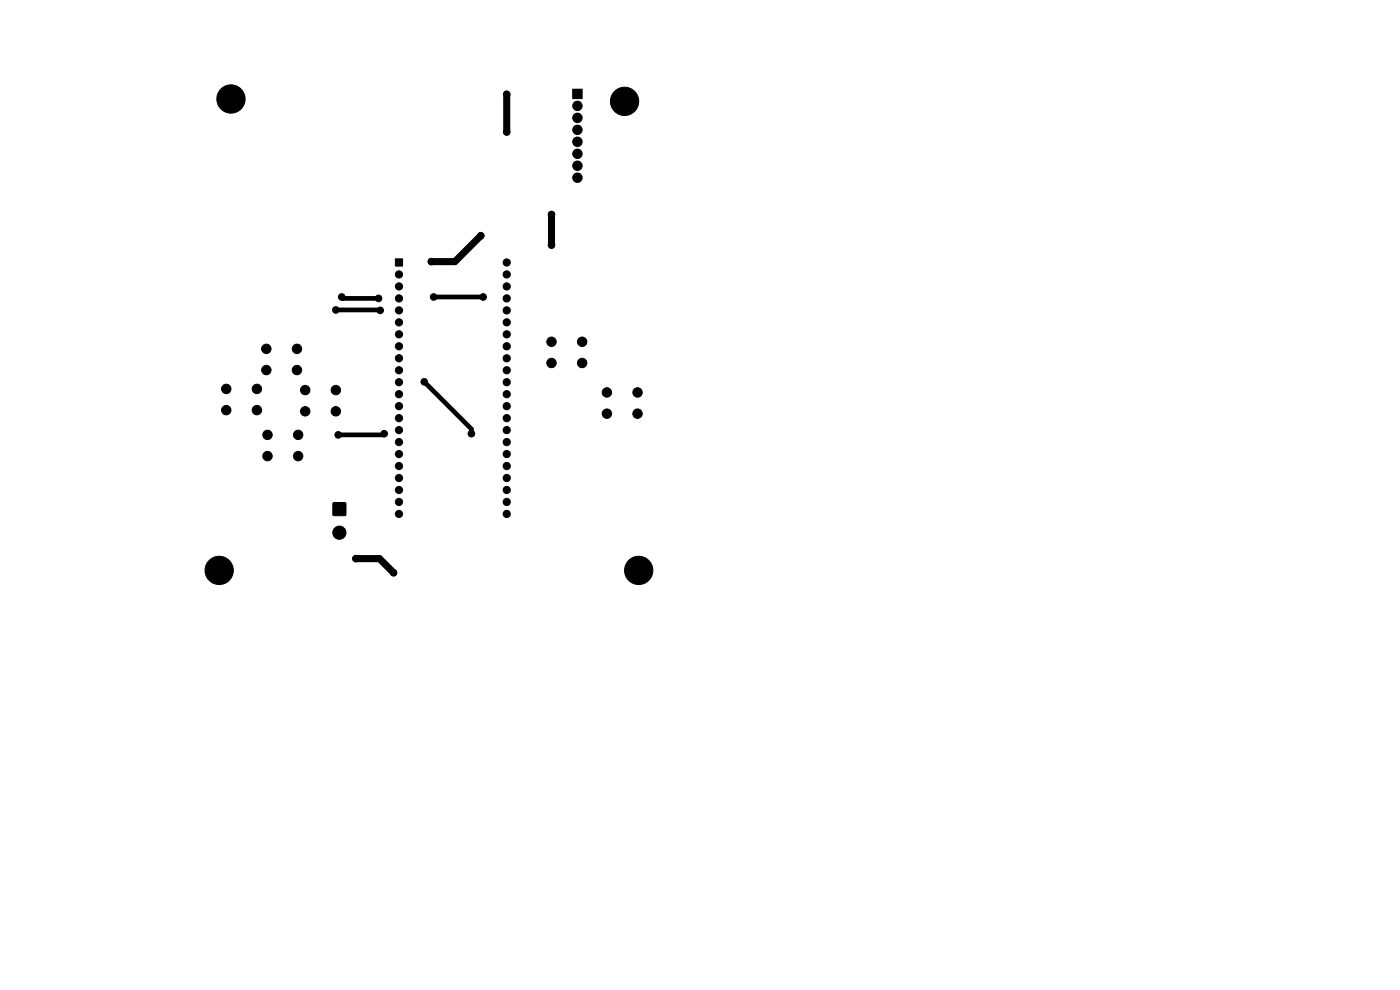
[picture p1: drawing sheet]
<svg xmlns="http://www.w3.org/2000/svg" width="297mm" height="210mm" viewBox="0 0 297 210" stroke-linecap="round" stroke-linejoin="round" font-family="sans-serif">
<g fill="#000" stroke="#000" stroke-width=".21">
<path d="M121.5 18.9h2v2h-2zM83.9 54.9h1.5v1.5h-1.5zM70.7 106.7h2.6v2.6h-2.6z"/>
<circle cx="107.5" cy="20" r=".7"/>
<circle cx="49" cy="21" r="3"/>
<circle cx="107.5" cy="28" r=".7"/>
<circle cx="122.5" cy="25" r="1"/>
<circle cx="122.5" cy="22.5" r="1"/>
<circle cx="122.5" cy="27.5" r="1"/>
<circle cx="122.5" cy="32.6" r="1"/>
<circle cx="122.5" cy="35.2" r="1"/>
<circle cx="122.5" cy="30.1" r="1"/>
<circle cx="122.5" cy="37.7" r="1"/>
<circle cx="132.5" cy="21.5" r="3"/>
<circle cx="84.6" cy="58.2" r=".76"/>
<circle cx="91.5" cy="55.5" r=".7"/>
<circle cx="102" cy="50" r=".7"/>
<circle cx="107.5" cy="58.2" r=".76"/>
<circle cx="107.5" cy="55.7" r=".76"/>
<circle cx="117" cy="52" r=".7"/>
<circle cx="117" cy="45.5" r=".7"/>
<circle cx="56.5" cy="78.5" r="1"/>
<circle cx="56.5" cy="74" r="1"/>
<circle cx="63" cy="78.5" r="1"/>
<circle cx="63" cy="74" r="1"/>
<circle cx="71.2" cy="65.7" r=".7"/>
<circle cx="72.5" cy="63" r=".7"/>
<circle cx="80.3" cy="63.3" r=".7"/>
<circle cx="80.7" cy="65.8" r=".7"/>
<circle cx="84.6" cy="63.3" r=".76"/>
<circle cx="84.6" cy="60.8" r=".76"/>
<circle cx="84.6" cy="76" r=".76"/>
<circle cx="84.6" cy="78.5" r=".76"/>
<circle cx="84.6" cy="73.5" r=".76"/>
<circle cx="84.6" cy="70.9" r=".76"/>
<circle cx="84.6" cy="65.8" r=".76"/>
<circle cx="84.6" cy="68.4" r=".76"/>
<circle cx="92" cy="63" r=".7"/>
<circle cx="102.5" cy="63" r=".7"/>
<circle cx="107.5" cy="70.9" r=".76"/>
<circle cx="107.5" cy="68.4" r=".76"/>
<circle cx="107.5" cy="65.8" r=".76"/>
<circle cx="107.5" cy="63.3" r=".76"/>
<circle cx="107.5" cy="76" r=".76"/>
<circle cx="107.5" cy="78.5" r=".76"/>
<circle cx="107.5" cy="60.8" r=".76"/>
<circle cx="107.5" cy="73.5" r=".76"/>
<circle cx="117" cy="72.5" r="1"/>
<circle cx="117" cy="77" r="1"/>
<circle cx="123.5" cy="72.5" r="1"/>
<circle cx="123.5" cy="77" r="1"/>
<circle cx="48" cy="87" r="1"/>
<circle cx="48" cy="82.5" r="1"/>
<circle cx="54.5" cy="87" r="1"/>
<circle cx="54.5" cy="82.5" r="1"/>
<circle cx="56.7" cy="92.2" r="1"/>
<circle cx="56.7" cy="96.7" r="1"/>
<circle cx="63.2" cy="92.2" r="1"/>
<circle cx="63.2" cy="96.7" r="1"/>
<circle cx="64.7" cy="87.2" r="1"/>
<circle cx="64.7" cy="82.7" r="1"/>
<circle cx="71.2" cy="87.2" r="1"/>
<circle cx="71.2" cy="82.7" r="1"/>
<circle cx="71.7" cy="92.2" r=".7"/>
<circle cx="81.5" cy="92" r=".7"/>
<circle cx="84.6" cy="98.9" r=".76"/>
<circle cx="84.6" cy="91.2" r=".76"/>
<circle cx="84.6" cy="96.3" r=".76"/>
<circle cx="84.6" cy="88.7" r=".76"/>
<circle cx="84.6" cy="86.2" r=".76"/>
<circle cx="84.6" cy="81.1" r=".76"/>
<circle cx="84.6" cy="93.8" r=".76"/>
<circle cx="84.6" cy="83.6" r=".76"/>
<circle cx="90" cy="81" r=".7"/>
<circle cx="100" cy="92" r=".7"/>
<circle cx="107.5" cy="96.3" r=".76"/>
<circle cx="107.5" cy="88.7" r=".76"/>
<circle cx="107.5" cy="86.2" r=".76"/>
<circle cx="107.5" cy="98.9" r=".76"/>
<circle cx="107.5" cy="93.8" r=".76"/>
<circle cx="107.5" cy="83.6" r=".76"/>
<circle cx="107.5" cy="91.2" r=".76"/>
<circle cx="107.5" cy="81.1" r=".76"/>
<circle cx="128.7" cy="83.2" r="1"/>
<circle cx="128.7" cy="87.7" r="1"/>
<circle cx="135.2" cy="83.2" r="1"/>
<circle cx="135.2" cy="87.7" r="1"/>
<circle cx="72" cy="113" r="1.4"/>
<circle cx="75.5" cy="118.5" r=".7"/>
<circle cx="84.6" cy="106.5" r=".76"/>
<circle cx="84.6" cy="103.9" r=".76"/>
<circle cx="84.6" cy="109" r=".76"/>
<circle cx="84.6" cy="101.4" r=".76"/>
<circle cx="107.5" cy="109" r=".76"/>
<circle cx="107.5" cy="103.9" r=".76"/>
<circle cx="107.5" cy="106.5" r=".76"/>
<circle cx="107.5" cy="101.4" r=".76"/>
<circle cx="46.5" cy="121" r="3"/>
<circle cx="83.5" cy="121.5" r=".7"/>
<circle cx="135.5" cy="121" r="3"/>
</g>
<path d="M107.5 20v8M102 50l-5.5 5.5h-5M117 45.5v6.5M75.5 118.5h5l3 3" fill="none" stroke="#000" stroke-width="1.5"/>
<path d="M71.3 65.8h9.4M72.5 63l.3 .3h7.5M92 63h10.5M81.5 92l-.3 .3h-9.5M90 81l10 10v1" fill="none" stroke="#000" stroke-width="1"/>
</svg>
